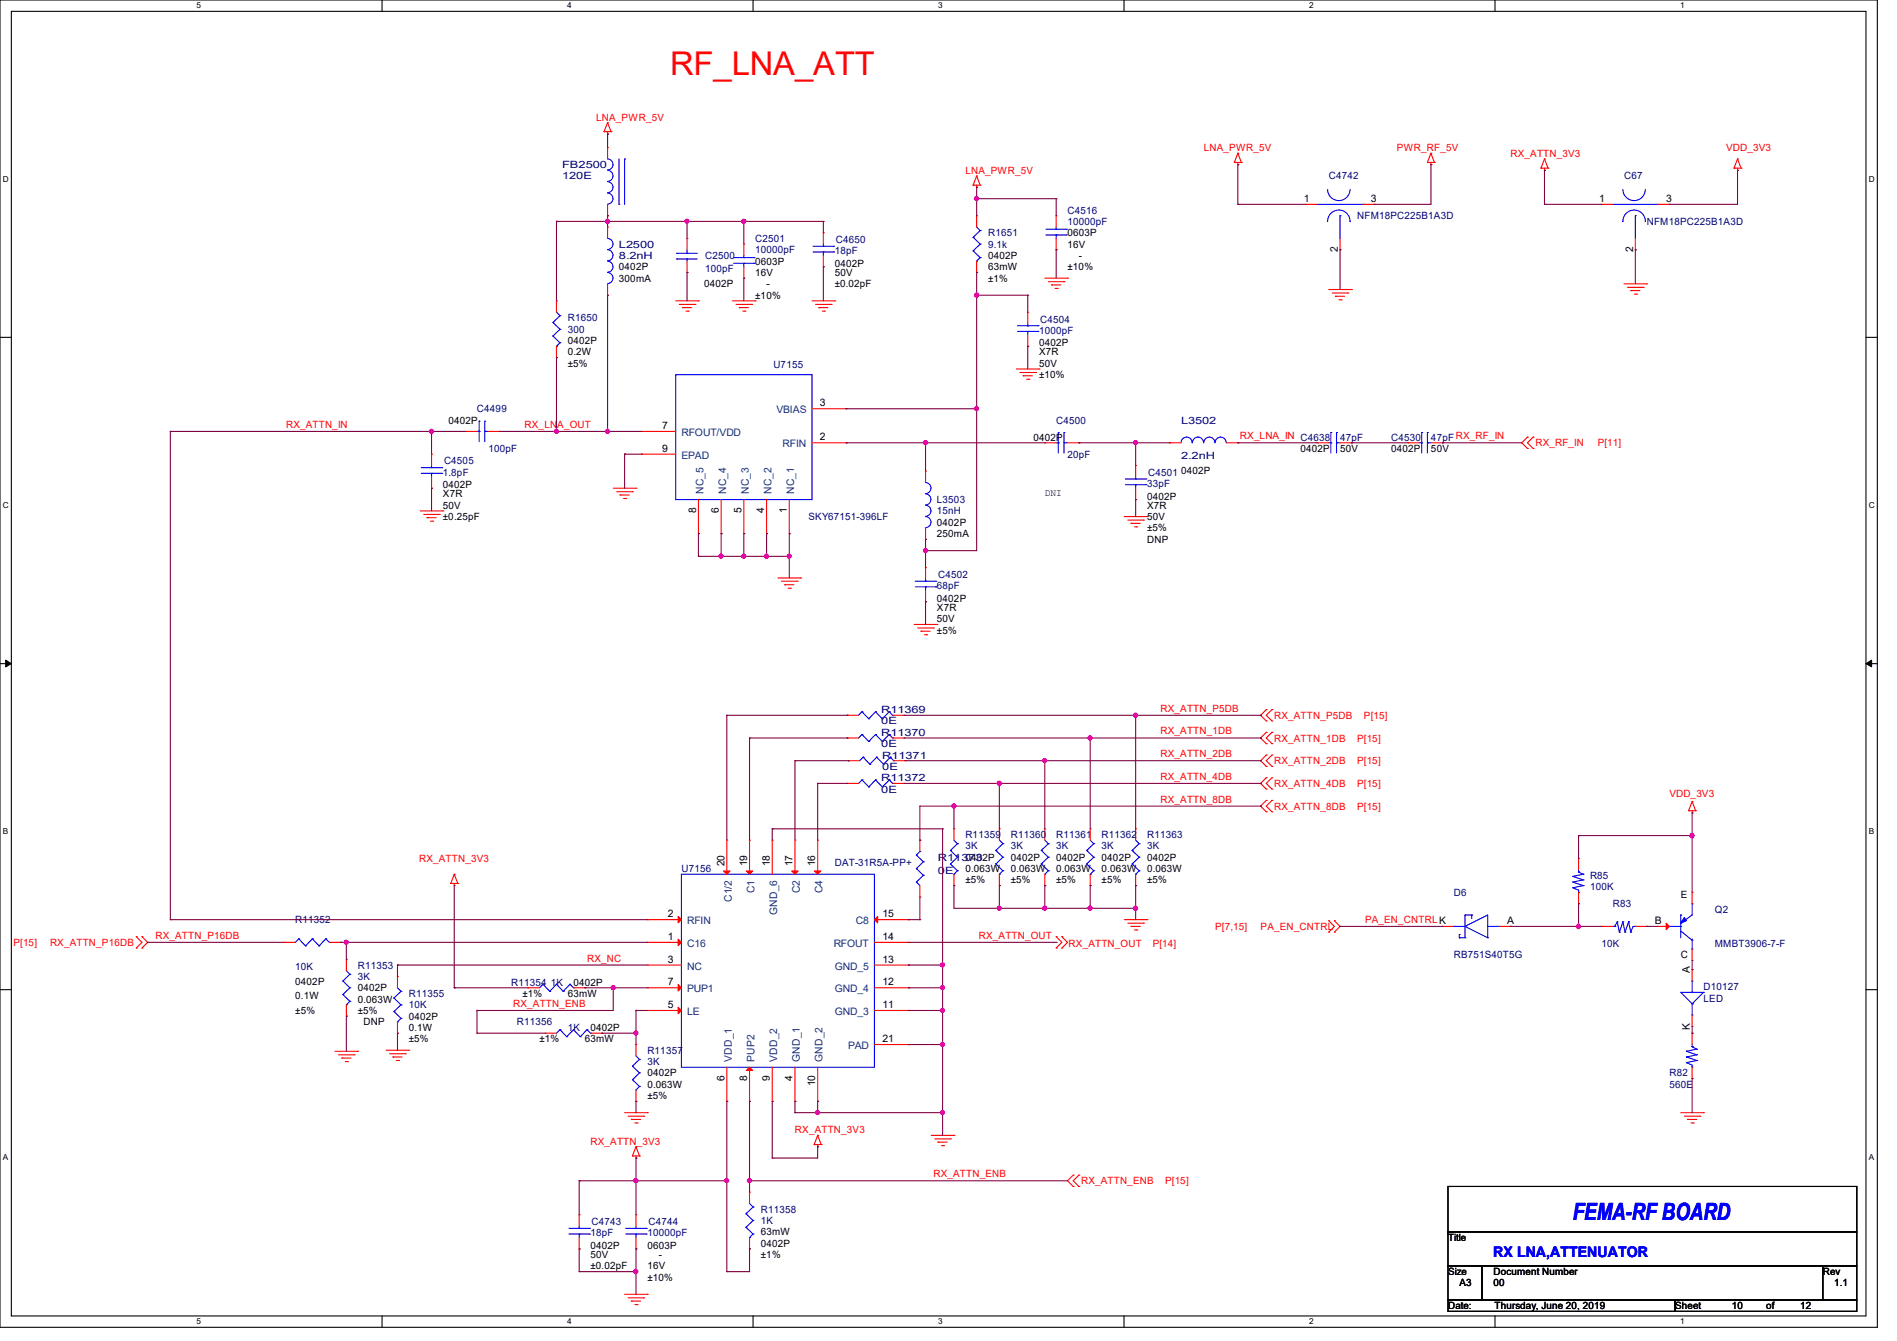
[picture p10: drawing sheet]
<svg xmlns="http://www.w3.org/2000/svg" width="297mm" height="210mm" viewBox="0 0 297 210" stroke-linecap="round" stroke-linejoin="round" font-family="sans-serif">
<defs><g id="words">
<text font-size="5.1" fill="#f00" x="104.9" y="11.7">RF_LNA_ATT</text>
<text font-size="3.7" fill="#00f" x="246.3" y="191">FEMA-RF BOARD</text>
<text font-size="2.3" fill="#00f" x="233.8" y="196.8">RX LNA,ATTENUATOR</text>
<g font-size="1.6" fill="#f00">
<text x="93.4" y="18.9">LNA_PWR_5V</text>
<text x="188.5" y="23.7">LNA_PWR_5V</text>
<text x="218.7" y="23.7">PWR_RF_5V</text>
<text x="270.3" y="23.7">VDD_3V3</text>
<text x="151.1" y="27.2">LNA_PWR_5V</text>
<text x="236.5" y="24.6">RX_ATTN_3V3</text>
<text x="44.8" y="67">RX_ATTN_IN</text>
<text x="82.1" y="67">RX_LNA_OUT</text>
<text x="194.1" y="68.8">RX_LNA_IN C4638</text>
<text x="240.4" y="69.9">RX_RF_IN</text>
<text x="250.2" y="69.9">P[11]</text>
<text x="181.7" y="111.5">RX_ATTN_P5DB</text>
<text x="199.5" y="112.6">RX_ATTN_P5DB</text>
<text x="213.5" y="112.6">P[15]</text>
<text x="181.7" y="115">RX_ATTN_1DB</text>
<text x="181.7" y="118.6">RX_ATTN_2DB</text>
<text x="199.5" y="116.1">RX_ATTN_1DB</text>
<text x="199.5" y="119.7">RX_ATTN_2DB</text>
<text x="212.5" y="116.1">P[15]</text>
<text x="212.5" y="119.7">P[15]</text>
<text x="181.7" y="122.1">RX_ATTN_4DB</text>
<text x="181.7" y="125.7">RX_ATTN_8DB</text>
<text x="199.5" y="123.2">RX_ATTN_4DB</text>
<text x="212.5" y="123.2">P[15]</text>
<text x="261.4" y="124.8">VDD_3V3</text>
<text x="199.5" y="126.8">RX_ATTN_8DB</text>
<text x="212.5" y="126.8">P[15]</text>
<text x="65.6" y="135">RX_ATTN_3V3</text>
<text x="2.1" y="148.1">P[15]</text>
<text x="7.8" y="148.1">RX_ATTN_P16DB</text>
<text x="24.3" y="147">RX_ATTN_P16DB</text>
<text x="153.3" y="147">RX_ATTN_OUT</text>
<text x="167.3" y="148.3">RX_ATTN_OUT</text>
<text x="180.5" y="148.3">P[14]</text>
<text x="190.3" y="145.6">P[7,15]</text>
<text x="197.4" y="145.6">PA_EN_CNTRL</text>
<text x="213.7" y="144.5">PA_EN_CNTRLK</text>
<text x="91.9" y="150.6">RX_NC</text>
<text x="80.4" y="157.7">RX_ATTN_ENB</text>
<text x="92.5" y="179.2">RX_ATTN_3V3</text>
<text x="124.5" y="177.5">RX_ATTN_3V3</text>
<text x="146.1" y="184.4">RX_ATTN_ENB</text>
<text x="169.3" y="185.5">RX_ATTN_ENB</text>
<text x="182.4" y="185.5">P[15]</text>
</g>
<g font-size="1.6" fill="#000080">
<text x="88" y="26.3">FB2500</text>
<text x="88" y="28.1">120E</text>
<text x="208" y="28.1">C4742</text>
<text x="254.3" y="28.1">C67</text>
<text x="167.1" y="33.4">C4516</text>
<text x="167.1" y="35.2">10000pF</text>
<text x="212.5" y="34.3">NFM18PC225B1A3D</text>
<text x="257.8" y="35.2">NFM18PC225B1A3D</text>
<text x="96.9" y="38.8">L2500</text>
<text x="96.9" y="40.6">8.2nH</text>
<text x="110.4" y="40.6">C2500</text>
<text x="118.2" y="37.9">C2501</text>
<text x="118.2" y="39.7">10000pF</text>
<text x="130.7" y="39.8">18pF</text>
<text x="130.9" y="38.1">C4650</text>
<text x="154.7" y="37">R1651</text>
<text x="154.7" y="38.8">9.1k</text>
<text x="110.4" y="42.7">100pF</text>
<text x="88.9" y="50.3">R1650</text>
<text x="88.9" y="52.1">300</text>
<text x="162.7" y="52.3">1000pF</text>
<text x="162.9" y="50.5">C4504</text>
<text x="121.1" y="57.6">U7155</text>
<text x="74.7" y="64.6">C4499</text>
<text x="76.5" y="70.8">100pF</text>
<text x="165.4" y="66.3">C4500</text>
<text x="167.1" y="71.7">20pF</text>
<text x="184.9" y="66.3">L3502</text>
<text x="184.9" y="71.8">2.2nH</text>
<text x="209.8" y="69">47pF</text>
<text x="217.8" y="69">C4530</text>
<text x="224" y="69">47pF RX_RF_IN</text>
<text x="69.3" y="74.5">1.8pF</text>
<text x="69.5" y="72.7">C4505</text>
<text x="179.6" y="76.3">33pF</text>
<text x="179.8" y="74.5">C4501</text>
<text x="126.6" y="81.4">SKY67151-396LF</text>
<text x="146.7" y="78.8">L3503</text>
<text x="146.7" y="80.6">15nH</text>
<text x="146.7" y="92.3">68pF</text>
<text x="146.9" y="90.5">C4502</text>
<text x="138" y="111.7">R11369</text>
<text x="138" y="113.5">0E</text>
<text x="138" y="115.2">R11370</text>
<text x="138" y="117">0E</text>
<text x="138.1" y="118.8">R11371</text>
<text x="138" y="122.3">R11372</text>
<text x="138" y="124.1">0E</text>
<text x="138.1" y="120.6">0E</text>
<text x="151.1" y="131.2">R11359</text>
<text x="158.3" y="131.2">R11360</text>
<text x="165.4" y="131.2">R11361</text>
<text x="172.5" y="131.2">R11362</text>
<text x="179.6" y="131.2">R11363</text>
<text x="106.7" y="136.6">U7156</text>
<text x="130.7" y="135.7">DAT-31R5A-PP+</text>
<text x="146.9" y="134.8">R11373</text>
<text x="146.9" y="136.9">0E</text>
<text x="151.1" y="133">3K</text>
<text x="158.3" y="133">3K</text>
<text x="165.4" y="133">3K</text>
<text x="172.5" y="133">3K</text>
<text x="179.6" y="133">3K</text>
<text x="248.9" y="137.6">R85</text>
<text x="227.6" y="140.3">D6</text>
<text x="248.9" y="139.4">100K</text>
<text x="252.5" y="142.1">R83</text>
<text x="268.5" y="143">Q2</text>
<text x="46.2" y="144.6">R11352</text>
<text x="250.7" y="148.3">10K</text>
<text x="268.5" y="148.3">MMBT3906-7-F</text>
<text x="46.2" y="151.8">10K</text>
<text x="56" y="151.7">R11353</text>
<text x="56" y="153.5">3K</text>
<text x="80" y="154.3">R11354</text>
<text x="86.2" y="154.3">1K</text>
<text x="227.6" y="150.1">RB751S40T5G</text>
<text x="266.7" y="155.1">D10127</text>
<text x="64" y="156.1">R11355</text>
<text x="64" y="157.9">10K</text>
<text x="80.9" y="160.6">R11356</text>
<text x="88.9" y="161.5">1K</text>
<text x="266.7" y="156.8">LED</text>
<text x="101.4" y="165">R11357</text>
<text x="101.4" y="166.8">3K</text>
<text x="261.4" y="168.6">R82</text>
<text x="261.4" y="170.3">560E</text>
<text x="92.6" y="191.9">C4743</text>
<text x="101.5" y="191.9">C4744</text>
<text x="119.1" y="189.9">R11358</text>
<text x="119.1" y="191.7">1K</text>
<text x="92.5" y="193.6">18pF</text>
<text x="101.4" y="193.6">10000pF</text>
</g>
<g font-size="1.6">
<text x="204.2" y="31.6">1</text>
<text x="214.6" y="31.6">3</text>
<text x="250.4" y="31.6">1</text>
<text x="260.8" y="31.6">3</text>
<text x="118.2" y="41.4">0603P</text>
<text x="130.7" y="41.8">0402P</text>
<text x="154.7" y="40.6">0402P</text>
<text x="167.1" y="37">0603P</text>
<text x="167.1" y="38.8">16V</text>
<text x="168.9" y="40.6">-</text>
<text x="209.4" y="39.5" transform="rotate(-90 209.4 39.5)">2</text>
<text x="255.7" y="39.5" transform="rotate(-90 255.7 39.5)">2</text>
<text x="96.9" y="42.3">0402P</text>
<text x="96.9" y="44.1">300mA</text>
<text x="110.2" y="45">0402P</text>
<text x="118.2" y="46.8">±10%</text>
<text x="118.2" y="43.2">16V</text>
<text x="120" y="45">-</text>
<text x="130.7" y="43.2">50V</text>
<text x="130.7" y="45">±0.02pF</text>
<text x="154.7" y="42.3">63mW</text>
<text x="154.7" y="44.1">±1%</text>
<text x="167.1" y="42.3">±10%</text>
<text x="88.9" y="53.9">0402P</text>
<text x="88.9" y="55.7">0.2W</text>
<text x="88.9" y="57.4">±5%</text>
<text x="162.7" y="54.2">0402P</text>
<text x="162.7" y="57.4">50V</text>
<text x="162.7" y="55.7">X7R</text>
<text x="162.7" y="59.2">±10%</text>
<text x="128.4" y="63.6">3</text>
<text x="70.2" y="66.3">0402P</text>
<text x="103.7" y="67.2">7</text>
<text x="103.7" y="70.7">9</text>
<text x="128.4" y="69">2</text>
<text x="161.8" y="69">0402P</text>
<text x="203.6" y="70.8">0402P</text>
<text x="209.8" y="70.8">50V</text>
<text x="217.8" y="70.8">0402P</text>
<text x="224" y="70.8">50V</text>
<text x="69.3" y="76.5">0402P</text>
<text x="69.3" y="77.9">X7R</text>
<text x="163.6" y="77.7">DNI</text>
<text x="184.9" y="74.2">0402P</text>
<text x="69.3" y="79.7">50V</text>
<text x="69.3" y="81.4">±0.25pF</text>
<text x="109" y="80.3" transform="rotate(-90 109 80.3)">8</text>
<text x="112.5" y="80.3" transform="rotate(-90 112.5 80.3)">6</text>
<text x="116.1" y="80.3" transform="rotate(-90 116.1 80.3)">5</text>
<text x="119.6" y="80.3" transform="rotate(-90 119.6 80.3)">4</text>
<text x="123.2" y="80.3" transform="rotate(-90 123.2 80.3)">1</text>
<text x="146.7" y="82.3">0402P</text>
<text x="179.6" y="78.2">0402P</text>
<text x="179.6" y="81.4">50V</text>
<text x="179.6" y="79.7">X7R</text>
<text x="179.6" y="83.2">±5%</text>
<text x="146.7" y="84.1">250mA</text>
<text x="179.6" y="85">DNP</text>
<text x="146.7" y="94.2">0402P</text>
<text x="146.7" y="95.7">X7R</text>
<text x="146.7" y="97.5">50V</text>
<text x="146.7" y="99.2">±5%</text>
<text x="113.4" y="135.7" transform="rotate(-90 113.4 135.7)">20</text>
<text x="117" y="135.7" transform="rotate(-90 117 135.7)">19</text>
<text x="120.5" y="135.7" transform="rotate(-90 120.5 135.7)">18</text>
<text x="124.1" y="135.7" transform="rotate(-90 124.1 135.7)">17</text>
<text x="127.6" y="135.7" transform="rotate(-90 127.6 135.7)">16</text>
<text x="151.1" y="134.8">0402P</text>
<text x="151.1" y="136.6">0.063W</text>
<text x="158.3" y="134.8">0402P</text>
<text x="158.3" y="136.6">0.063W</text>
<text x="165.4" y="134.8">0402P</text>
<text x="165.4" y="136.6">0.063W</text>
<text x="172.5" y="134.8">0402P</text>
<text x="172.5" y="136.6">0.063W</text>
<text x="179.6" y="134.8">0402P</text>
<text x="179.6" y="136.6">0.063W</text>
<text x="104.6" y="143.6">2</text>
<text x="138.1" y="143.6">15</text>
<text x="151.1" y="138.3">±5%</text>
<text x="158.3" y="138.3">±5%</text>
<text x="165.4" y="138.3">±5%</text>
<text x="172.5" y="138.3">±5%</text>
<text x="179.6" y="138.3">±5%</text>
<text x="263.2" y="140.7">E</text>
<text x="104.6" y="147.2">1</text>
<text x="138.1" y="147.2">14</text>
<text x="235.9" y="144.7">A</text>
<text x="259.1" y="144.7">B</text>
<text x="46.2" y="154.2">0402P</text>
<text x="56" y="155.2">0402P</text>
<text x="89.8" y="154.3">0402P</text>
<text x="104.6" y="150.7">3</text>
<text x="104.6" y="154.3">7</text>
<text x="138.1" y="154.3">12</text>
<text x="138.1" y="150.7">13</text>
<text x="263.2" y="150.1">C</text>
<text x="264.6" y="152.4" transform="rotate(-90 264.6 152.4)">A</text>
<text x="46.2" y="156.5">0.1W</text>
<text x="46.2" y="158.8">±5%</text>
<text x="56" y="157">0.063W</text>
<text x="56" y="158.8">±5%</text>
<text x="56.9" y="160.6">DNP</text>
<text x="64" y="159.7">0402P</text>
<text x="64" y="161.5">0.1W</text>
<text x="81.8" y="156.1">±1%</text>
<text x="88.9" y="156.1">63mW</text>
<text x="92.5" y="161.5">0402P</text>
<text x="104.6" y="157.9">5</text>
<text x="138.1" y="157.9">11</text>
<text x="264.6" y="161.3" transform="rotate(-90 264.6 161.3)">K</text>
<text x="64" y="163.2">±5%</text>
<text x="84.5" y="163.2">±1%</text>
<text x="91.6" y="163.2">63mW</text>
<text x="138.1" y="163.2">21</text>
<text x="101.4" y="168.6">0402P</text>
<text x="101.4" y="170.3">0.063W</text>
<text x="101.4" y="172.1">±5%</text>
<text x="113.4" y="169.2" transform="rotate(-90 113.4 169.2)">6</text>
<text x="117" y="169.2" transform="rotate(-90 117 169.2)">8</text>
<text x="120.5" y="169.2" transform="rotate(-90 120.5 169.2)">9</text>
<text x="124.1" y="169.2" transform="rotate(-90 124.1 169.2)">4</text>
<text x="127.6" y="170.1" transform="rotate(-90 127.6 170.1)">10</text>
<text x="92.5" y="195.6">0402P</text>
<text x="92.5" y="197">50V</text>
<text x="101.4" y="195.6">0603P</text>
<text x="103.1" y="197">-</text>
<text x="119.1" y="195.2">0402P</text>
<text x="119.1" y="193.5">63mW</text>
<text x="119.1" y="197">±1%</text>
<text x="226.7" y="194.4">Title</text>
<text x="92.5" y="198.8">±0.02pF</text>
<text x="101.4" y="200.6">±10%</text>
<text x="101.4" y="198.8">16V</text>
<text x="226.7" y="199.7">Size</text>
<text x="228.5" y="201.5">A3</text>
<text x="233.8" y="199.7">Document Number</text>
<text x="233.8" y="201.5">00</text>
<text x="285.4" y="199.7">Rev</text>
<text x="287.2" y="201.5">1.1</text>
<text x="226.7" y="205">Date:</text>
<text x="234" y="205">Thursday, June 20, 2019</text>
<text x="262.3" y="205">Sheet</text>
<text x="271.2" y="205">10</text>
<text x="276.5" y="205">of</text>
<text x="281.8" y="205">12</text>
</g>
<g font-size="1.6" fill="#004080">
<text x="121.6" y="64.7">VBIAS</text>
<text x="106.7" y="68.3">RFOUT/VDD</text>
<text x="106.7" y="71.8">EPAD</text>
<text x="122.5" y="70.1">RFIN</text>
<text x="110.1" y="77.3" transform="rotate(-90 110.1 77.3)">NC_5</text>
<text x="113.7" y="77.3" transform="rotate(-90 113.7 77.3)">NC_4</text>
<text x="117.2" y="77.3" transform="rotate(-90 117.2 77.3)">NC_3</text>
<text x="120.8" y="77.3" transform="rotate(-90 120.8 77.3)">NC_2</text>
<text x="124.3" y="77.3" transform="rotate(-90 124.3 77.3)">NC_1</text>
<text x="114.6" y="141.2" transform="rotate(-90 114.6 141.2)">C1/2</text>
<text x="118.1" y="139.9" transform="rotate(-90 118.1 139.9)">C1</text>
<text x="121.7" y="143.2" transform="rotate(-90 121.7 143.2)">GND_6</text>
<text x="125.2" y="139.9" transform="rotate(-90 125.2 139.9)">C2</text>
<text x="128.8" y="139.9" transform="rotate(-90 128.8 139.9)">C4</text>
<text x="107.6" y="148.3">C16</text>
<text x="107.6" y="144.7">RFIN</text>
<text x="130.5" y="148.3">RFOUT</text>
<text x="134" y="144.7">C8</text>
<text x="107.6" y="151.8">NC</text>
<text x="107.6" y="155.4">PUP1</text>
<text x="130.7" y="155.4">GND_4</text>
<text x="130.7" y="151.8">GND_5</text>
<text x="107.6" y="159">LE</text>
<text x="130.7" y="159">GND_3</text>
<text x="114.6" y="166.2" transform="rotate(-90 114.6 166.2)">VDD_1</text>
<text x="118.1" y="166.2" transform="rotate(-90 118.1 166.2)">PUP2</text>
<text x="121.7" y="166.2" transform="rotate(-90 121.7 166.2)">VDD_2</text>
<text x="125.2" y="166.2" transform="rotate(-90 125.2 166.2)">GND_1</text>
<text x="128.8" y="166.2" transform="rotate(-90 128.8 166.2)">GND_2</text>
<text x="132.8" y="164.3">PAD</text>
</g>
<g font-size="1.3">
<text x="30.8" y="1.3">5</text>
<text x="88.8" y="1.3">4</text>
<text x="146.9" y="1.3">3</text>
<text x="205" y="1.3">2</text>
<text x="263.1" y="1.3">1</text>
<text x=".5" y="28.4">D</text>
<text x="292.6" y="28.4">D</text>
<text x=".5" y="79.5">C</text>
<text x="292.6" y="79.5">C</text>
<text x=".5" y="130.6">B</text>
<text x="292.6" y="130.6">B</text>
<text x=".5" y="181.7">A</text>
<text x="292.6" y="181.7">A</text>
<text x="30.8" y="207.4">5</text>
<text x="88.8" y="207.4">4</text>
<text x="146.9" y="207.4">3</text>
<text x="205" y="207.4">2</text>
<text x="263.1" y="207.4">1</text>
</g>
</g></defs>
<path d="M0 0h293.9v207.9h-293.9zM1.8 1.8h290.3v204.3h-290.3z" fill="none" stroke="#000" stroke-width=".17"/>
<g fill="#fff">
<path d="M30.8 .2h.7v1.4h-.7z"/>
<path d="M30.8 206.2h.7v1.4h-.7z"/>
</g>
<path d="M59.8 0v1.8M59.8 206.1v1.8" fill="none" stroke="#000" stroke-width=".17"/>
<g fill="#fff">
<path d="M88.8 .2h.7v1.4h-.7z"/>
<path d="M88.8 206.2h.7v1.4h-.7z"/>
</g>
<path d="M117.9 0v1.8M117.9 206.1v1.8" fill="none" stroke="#000" stroke-width=".17"/>
<g fill="#fff">
<path d="M146.9 .2h.7v1.4h-.7z"/>
<path d="M146.9 206.2h.7v1.4h-.7z"/>
</g>
<path d="M176 0v1.8M176 206.1v1.8" fill="none" stroke="#000" stroke-width=".17"/>
<g fill="#fff">
<path d="M205 .2h.7v1.4h-.7z"/>
<path d="M205 206.2h.7v1.4h-.7z"/>
</g>
<path d="M234.1 0v1.8M234.1 206.1v1.8" fill="none" stroke="#000" stroke-width=".17"/>
<g fill="#fff">
<path d="M263.1 .2h.6v1.4h-.6z"/>
<path d="M263.1 206.2h.6v1.4h-.6z"/>
<path d="M.5 27.3h.9v1.4h-.9z"/>
<path d="M292.6 27.3h.9v1.4h-.9z"/>
<path d="M.5 78.4h.9v1.4h-.9z"/>
<path d="M292.6 78.4h.9v1.4h-.9z"/>
</g>
<path d="M0 52.8h1.8M292.1 52.8h1.8" fill="none" stroke="#000" stroke-width=".17"/>
<g fill="#fff">
<path d="M.5 129.5h.8v1.4h-.8z"/>
<path d="M292.6 129.5h.8v1.4h-.8z"/>
</g>
<path d="M0 103.9h1.8M292.1 103.9h1.8" fill="none" stroke="#000" stroke-width=".17"/>
<path d="M.9 103.4l.9 .5-.9 .5zM292.1 103.9l.9-.5v1z" fill="#000" stroke="#000" stroke-width=".16"/>
<g fill="#fff">
<path d="M.5 180.5h.8v1.4h-.8z"/>
<path d="M292.6 180.5h.8v1.4h-.8z"/>
</g>
<path d="M0 155h1.8M292.1 155h1.8M226.7 185.8h64v7.1h-64zM226.7 192.9h64v5.3h-64zM226.7 198.2h5.3v5.4h-5.3zM232 198.2h53.4v5.4h-53.4zM285.4 198.2h5.3v5.4h-5.3zM226.7 203.6h35.6v1.8h-35.6zM262.3 203.6h28.4v1.8h-28.4z" fill="none" stroke="#000" stroke-width=".17"/>
<g fill="none" stroke="#f00" stroke-width=".17">
<path d="M95.1 19.2h.1M95.1 19.2l-.5 1.4M95.1 19.2l.6 1.4M94.6 20.6h.1M94.6 20.6h1.1M95.1 21h.1M95.1 23.1h.1M95.1 33.8h.1M95.1 35.6h.1M95.1 20.6v.4M95.1 23.1v1.8M95.1 32v1.8"/>
<path d="M95.1 35.6v1.7M95.7 20.6h.1M107.6 37.3h.1M107.6 37.3v1.8M116.5 38.2h.1M116.5 38.2v1.8M128.9 36.4h.1M128.9 36.4v1.8M152.4 29h.1M152.4 29h1.1M152.9 29.3h.1M152.9 27.6h.1"/>
<path d="M152.9 33.8h.1M152.9 29v.3M152.9 33.8v1.8M152.9 27.6l-.5 1.4M152.9 27.6l.6 1.4M153.5 29h.1M165.4 33.8h.1M165.4 39.1h.1M165.4 33.8v1.8M165.4 37.3v1.8M193.3 25.4h.1M193.3 25.4h1.1"/>
<path d="M193.8 25.8h.1M193.8 24h.1M193.8 25.4v.4M193.8 24l-.5 1.4M193.8 24l.6 1.4M194.4 25.4h.1M204.5 32h.1M204.5 32h1.7M209.8 39.1h.1M209.8 37.3v1.8M213.4 32h1.7M215.1 32h.1"/>
<path d="M223.5 25.4h.1M223.5 25.4h1.1M224 25.8h.1M224 24h.1M224 25.4v.4M224 24l-.5 1.4M224 24l.6 1.4M224.6 25.4h.1M241.3 26.3h.1M241.3 26.3h1.1M241.8 26.7h.1M241.8 24.9h.1"/>
<path d="M241.8 26.3v.4M241.8 24.9l-.5 1.4M241.8 24.9l.6 1.4M242.4 26.3h.1M250.7 32h.1M250.7 32h1.8M256 39.1h.1M256 37.3v1.8M259.6 32h1.8M261.4 32h.1M271.5 26.3h.1M271.5 26.3h1.1"/>
<path d="M272 26.7h.1M272 24.9h.1M272 26.3v.4M272 24.9l-.5 1.4M272 24.9l.6 1.4M272.6 26.3h.1M87.1 47.1h.1M87.1 56h.1M87.1 47.1v1.8M87.1 54.2v1.8M95.1 46.2h.1M95.1 44.4v1.8"/>
<path d="M105.8 47.1h3.5M106.3 47.7h2.5M106.8 48.2h.1M106.8 48.2h1.5M107.4 48.7h.3M107.6 42.7h.1M107.6 40.9v1.8M107.7 48.7h.1M108.8 47.7h.1M109.3 47.1h.1M114.7 47.1h3.5M115.2 47.7h2.5"/>
<path d="M115.7 48.2h.1M115.7 48.2h1.5M116.3 48.7h.3M116.5 43.6h.1M116.5 41.8v1.8M116.6 48.7h.1M117.7 47.7h.1M118.2 47.1h.1M127.1 47.1h3.6M127.7 47.7h2.4M128.2 48.2h.1M128.2 48.2h1.4"/>
<path d="M128.7 48.7h.4M128.9 41.8h.1M128.9 40v1.8M129.1 48.7h.1M130.1 47.7h.1M130.7 47.1h.1M152.9 42.7h.1M152.9 40.9v1.8M159.1 57.8h3.6M159.7 58.3h2.4M160.2 58.8h.1M160.2 58.8h1.4"/>
<path d="M160.7 59.4h.4M160.9 48.9h.1M160.9 54.2h.1M160.9 48.9v1.8M160.9 52.5v1.7M161.1 59.4h.1M162.1 58.3h.1M162.7 57.8h.1M163.6 43.6h3.5M164.1 44.1h2.5M164.6 44.6h.1M164.6 44.6h1.5"/>
<path d="M165.2 45.2h.3M165.5 45.2h.1M166.6 44.1h.1M167.1 43.6h.1M208 45.3h3.6M208.6 45.9h2.4M209.1 46.4h.1M209.1 46.4h1.4M209.6 46.9h.4M210 46.9h.1M211 45.9h.1M211.6 45.3h.1"/>
<path d="M254.3 44.4h3.5M254.8 45h2.5M255.3 45.5h.1M255.3 45.5h1.5M255.9 46.1h.3M256.2 46.1h.1M257.3 45h.1M257.8 44.4h.1M67.6 71.1h.1M67.6 76.5h.1M67.6 71.1v1.8M67.6 74.7v1.8"/>
<path d="M72.9 67.6h.1M72.9 67.6h1.8M76.5 67.6h1.7M78.2 67.6h.1M96 76.5h3.6M96.6 77h2.4M97.1 77.5h.1M97.1 77.5h1.4M97.6 78.1h.4M98 78.1h.1M99 77h.1M99.6 76.5h.1"/>
<path d="M100.5 67.6h.1M100.5 71.1h.1M100.5 67.6h5.3M100.5 71.1h5.3M109.3 78.2v5.4M112.9 78.2v5.4M116.5 78.2v5.4M120 78.2v5.4M123.6 78.2v5.4M127.1 69.3h5.4M127.1 64h5.4M132.5 69.3h.1"/>
<path d="M132.5 64h.1M144.9 73.8h.1M144.9 73.8v1.8M163.6 69.3h.1M163.6 69.3h1.8M167.1 69.3h1.8M168.9 69.3h.1M177.8 72.9h.1M177.8 78.2h.1M177.8 72.9v1.8M177.8 76.5v1.7M183.1 69.3h.1"/>
<path d="M183.1 69.3h1.8M192 69.3h1.8M193.8 69.3h.1M206.2 69.3h.1M206.2 69.3h1.8M209.8 69.3h1.8M211.6 69.3h.1M220.5 69.3h.1M220.5 69.3h1.7M224 69.3h1.8M225.8 69.3h.1M239.1 68.5h.1"/>
<path d="M239.1 70.2h.1M239.1 68.5l-.8 .8 .8 .9M240 70.2h.1M240 68.5h.1M240 68.5l-.9 .8 .9 .9M65.8 80h3.5M66.3 80.6h2.5M66.8 81.1h.1M66.8 81.1h1.5M67.4 81.6h.3M67.7 81.6h.1M68.8 80.6h.1"/>
<path d="M69.3 80h.1M109.3 83.6h.1M112.9 83.6h.1M116.5 83.6h.1M120 83.6h.1M121.8 90.5h3.5M122.3 91h2.5M122.9 91.6h.1M122.9 91.6h1.4M123.4 92.1h.3M123.6 83.6h.1M123.7 92.1h.1"/>
<path d="M124.8 91h.1M125.3 90.5h.1M143.1 97.8h3.6M143.7 98.3h2.4M144.2 98.8h.1M144.2 98.8h1.4M144.7 99.4h.4M144.9 88.9h.1M144.9 94.2h.1M144.9 84.5h.1M144.9 82.7v1.8M144.9 88.9v1.8"/>
<path d="M144.9 92.5v1.7M145.1 99.4h.1M146.1 98.3h.1M146.7 97.8h.1M176 80.9h3.6M176.6 81.4h2.4M177.1 82h.1M177.1 82h1.4M177.6 82.5h.4M178 82.5h.1M179 81.4h.1M179.6 80.9h.1"/>
<path d="M132.6 112h.1M132.6 115.6h.1M132.6 112h1.8M132.6 115.6h1.8M132.8 119.1h.1M132.8 119.1h1.8M139.7 112h1.8M139.7 115.6h1.8M139.9 119.1h1.8M141.5 112h.1M141.5 115.6h.1M141.7 119.1h.1"/>
<path d="M198.2 111.1h.1M198.2 112.9h.1M198.2 114.7h.1M198.2 116.5h.1M198.2 118.2h.1M198.2 111.1l-.8 .9 .8 .9M198.2 114.7l-.8 .9 .8 .9M198.2 118.2l-.8 .9 .8 .9M199.1 112.9h.1M199.1 111.1h.1M199.1 116.5h.1M199.1 114.7h.1"/>
<path d="M199.1 118.2h.1M199.1 111.1l-.9 .9 .9 .9M199.1 114.7l-.9 .9 .9 .9M199.1 118.2l-.9 .9 .9 .9M70.6 138.3h.1M70.6 138.3h1.1M71.1 138.7h.1M71.1 136.9h.1M71.1 138.3v.4M71.1 136.9l-.5 1.4M71.1 136.9l.6 1.4M71.7 138.3h.1"/>
<path d="M113.8 131.6h.1M113.8 131.6v5.3M117.3 131.6h.1M117.3 131.6v5.3M120.9 131.6h.1M120.9 131.6v5.3M124.5 131.6h.1M124.5 131.6v5.3M128 131.6h.1M128 131.6v5.3M132.6 122.7h.1M132.6 122.7h1.8"/>
<path d="M139.7 122.7h1.8M141.5 122.7h.1M144 131.6h.1M144 131.6v1.7M144 138.7v1.8M149.4 129.8h.1M149.4 138.7h.1M149.4 129.8v1.8M149.4 136.9v1.8M156.5 129.8h.1M156.5 138.7h.1M156.5 129.8v1.8"/>
<path d="M156.5 136.9v1.8M163.6 129.8h.1M163.6 138.7h.1M163.6 129.8v1.8M163.6 136.9v1.8M170.7 129.8h.1M170.7 138.7h.1M170.7 129.8v1.8M170.7 136.9v1.8M177.8 129.8h.1M177.8 138.7h.1M177.8 129.8v1.8"/>
<path d="M177.8 136.9v1.8M198.2 120h.1M198.2 121.8h.1M198.2 123.6h.1M198.2 125.3h.1M198.2 127.1h.1M198.2 121.8l-.8 .9 .8 .9M198.2 125.3l-.8 .9 .8 .9M199.1 120h.1M199.1 123.6h.1M199.1 121.8h.1M199.1 127.1h.1"/>
<path d="M199.1 125.3h.1M199.1 121.8l-.9 .9 .9 .9M199.1 125.3l-.9 .9 .9 .9M247.1 134.4h.1M247.1 134.4v1.8M247.1 139.7v1.8M264.4 127h.1M264.4 127h1.1M264.9 127.3h.1M264.9 125.5h.1M264.9 139.7h.1M264.9 127v.3"/>
<path d="M264.9 139.7v1.8M264.9 125.5l-.5 1.5M264.9 125.5l.6 1.5M265.5 127h.1M21.3 148.5h.1M21.3 146.7h.1M21.3 146.7l.9 .9-.9 .9M22.2 146.7h.1M22.2 148.5h.1M22.2 146.7l.9 .9-.9 .9M44.4 147.6h.1M44.4 147.6h1.8"/>
<path d="M51.6 147.6h1.7M53.3 147.6h.1M54.2 150.2h.1M54.2 159.1h.1M54.2 150.2v1.8M54.2 157.4v1.7M62.2 152.9h.1M62.2 152.9v1.8M82.7 154.7h.1M82.7 154.7h1.8M89.8 154.7h1.8M91.6 154.7h.1"/>
<path d="M101.3 147.6h.1M101.3 144h.1M101.3 151.1h.1M101.3 158.2h.1M101.3 154.7h.1M101.3 144h5.4M101.3 154.7h5.4M101.3 147.6h5.4M101.3 151.1h5.4M101.3 158.2h5.4M136.9 144h5.3M136.9 154.7h5.3"/>
<path d="M136.9 147.6h5.3M136.9 151.1h5.3M136.9 158.2h5.3M142.2 158.2h.1M142.2 154.7h.1M142.2 151.1h.1M142.2 147.6h.1M142.2 144h.1M144 140.5h.1M165.4 146.7h.1M165.4 148.5h.1M165.4 146.7l.8 .9-.8 .9"/>
<path d="M166.2 146.7h.1M166.2 148.5h.1M166.2 146.7l.9 .9-.9 .9M176 144h3.6M176.6 144.6h2.4M177.1 145.1h.1M177.1 145.1h1.4M177.6 145.6h.4M178 145.6h.1M179 144.6h.1M179.6 144h.1M208 146h.1"/>
<path d="M208 144.2h.1M208 144.2l.9 .9-.9 .9M208.9 144.2h.1M208.9 146h.1M208.9 144.2l.9 .9-.9 .9M225.8 145.1h.1M225.8 145.1h1.8M234.7 145.1h1.8M236.5 145.1h.1M247.1 141.5h.1M250.7 145.1h.1M250.7 145.1h1.8"/>
<path d="M256 145.1h1.8M257.8 145.1h.1M259.6 145.1h.1M259.6 145.1h1.8M264.9 151.8h.1M264.9 150.4h.1M264.9 148.6v1.8M264.9 151.8v1.8M264.9 159v1.7M52.5 164.6h3.5M53 165.2h2.5M53.5 165.7h.1"/>
<path d="M53.5 165.7h1.4M54.1 166.2h.3M54.4 166.2h.1M55.5 165.2h.1M56 164.6h.1M60.5 164.5h3.5M61 165h2.5M61.5 165.5h.1M61.5 165.5h1.4M62.1 166.1h.3M62.2 161.8h.1M62.2 160v1.8"/>
<path d="M62.4 166.1h.1M63.5 165h.1M64 164.5h.1M85.3 161.8h.1M85.3 161.8h1.8M92.5 161.8h1.7M94.2 161.8h.1M97.8 174.2h3.5M98.3 174.8h2.5M98.8 175.3h.1M98.8 175.3h1.5M99.4 175.9h.3"/>
<path d="M99.6 179.6h.1M99.6 163.6h.1M99.6 172.5h.1M99.6 163.6v1.8M99.6 170.7v1.8M99.6 179.6l-.6 1.4M99.6 179.6l.5 1.4M99.7 175.9h.1M100.8 174.8h.1M101.3 174.2h.1M113.8 172.5h.1M113.8 167.1v5.4"/>
<path d="M117.3 172.5h.1M117.3 167.1v5.4M120.9 172.5h.1M120.9 167.1v5.4M124.5 172.5h.1M124.5 167.1v5.4M127.5 179.2h.1M127.5 179.2h1.1M128 179.6h.1M128 177.8h.1M128 172.5h.1M128 167.1v5.4"/>
<path d="M128 179.2v.4M128 177.8l-.5 1.4M128 177.8l.6 1.4M128.6 179.2h.1M136.9 163.6h5.3M142.2 163.6h.1M145.8 177.8h3.6M146.3 178.4h2.5M146.9 178.9h.1M146.9 178.9h1.4M147.4 179.4h.3M147.7 179.4h.1"/>
<path d="M148.8 178.4h.1M149.4 177.8h.1M263.1 174.2h3.6M263.7 174.8h2.4M264.2 175.3h.1M264.2 175.3h1.4M264.8 175.9h.3M264.9 160.7h.1M264.9 161.8h.1M264.9 168.9h.1M264.9 161.8v1.8M264.9 167.1v1.8"/>
<path d="M265.1 175.9h.1M266.1 174.8h.1M266.7 174.2h.1M90.7 190.2h.1M90.7 195.6h.1M90.7 190.2v1.8M90.7 193.8v1.8M99 181h.1M99 181h1.1M99.6 181.4h.1M99.6 190.2h.1M99.6 195.6h.1"/>
<path d="M99.6 181v.4M99.6 190.2v1.8M99.6 193.8v1.8M100.1 181h.1M117.3 186.7h.1M117.3 195.6h.1M117.3 186.7v1.8M117.3 193.8v1.8M168 184h.1M168 185.8h.1M168 184l-.9 .9 .9 .9M168.9 185.8h.1"/>
<path d="M168.9 184h.1M168.9 184l-.9 .9 .9 .9M97.8 202.7h3.5M98.3 203.2h2.5M98.8 203.8h.1M98.8 203.8h1.5M99.4 204.3h.3M99.7 204.3h.1M100.8 203.2h.1M101.3 202.7h.1"/>
</g>
<g fill="none" stroke="#00f" stroke-width=".17">
<path d="M95.1 24.9a.87 .87 0 0 1 .9 .9 .87 .87 0 0 1-.9 .8M95.1 26.7a.87 .87 0 0 1 .9 .8 .87 .87 0 0 1-.9 .9M95.1 28.4a.87 .87 0 0 1 .9 .9 .87 .87 0 0 1-.9 .9M95.1 30.2a.87 .87 0 0 1 .9 .9 .87 .87 0 0 1-.9 .9M95.1 37.3a.87 .87 0 0 1 .9 .9 .87 .87 0 0 1-.9 .9M95.1 39.1a.87 .87 0 0 1 .9 .9 .87 .87 0 0 1-.9 .9M96.9 32h.1M96.9 24.9v7.1M97.8 24.9h.1M97.8 24.9v7.1M106 39.7h.1M106 39.7h3.2"/>
<path d="M107.6 39.7h.1M107.6 39.1v.6M127.3 39.5h3.2M127.3 38.6h3.2M128.9 38.6h.1M128.9 39.5h.1M128.9 38.2v.4M128.9 39.5v.5M130.5 39.5h.1M130.5 38.6h.1M152.4 39.3h.1M152.4 37.2h.1"/>
<path d="M152.4 39.3l1.1 1M152.4 37.2l1.1 1M152.9 35.6l.6 .5M153.5 38.2h.1M153.5 36.1h.1M153.5 38.2l-1.1 1.1M153.5 36.1l-1.1 1.1M163.7 36.8h3.3M163.7 35.9h3.3M165.4 35.9h.1M165.4 36.8h.1M165.4 35.6v.3"/>
<path d="M165.4 36.8v.5M167 36.8h.1M167 35.9h.1M206.2 32h7.2M207.9 29.7a1.76 1.76 0 0 0 1.7 1.7 1.76 1.76 0 0 0 1.8-1.7M207.9 34.7a1.76 1.76 0 0 1 1.7-1.8 1.76 1.76 0 0 1 1.8 1.8M209.8 33.8h.1M209.8 33.8v3.5M213.4 32h.1M252.5 32h7.1M254.1 29.7a1.76 1.76 0 0 0 1.7 1.7 1.76 1.76 0 0 0 1.8-1.7M254.1 34.7a1.76 1.76 0 0 1 1.7-1.8 1.76 1.76 0 0 1 1.8 1.8"/>
<path d="M256 33.8h.1M256 33.8v3.5M259.6 32h.1M86.6 52.6h.1M86.6 50.5h.1M86.6 52.6l1.1 1.1M86.6 50.5l1.1 1.1M87.1 54.2h.1M87.1 48.9l.6 .5M87.7 53.7h.1M87.7 51.6h.1M87.7 49.4h.1"/>
<path d="M87.7 53.7l-.6 .5M87.7 51.6l-1.1 1M87.7 49.4l-1.1 1.1M95.1 40.9a.87 .87 0 0 1 .9 .9 .87 .87 0 0 1-.9 .8M95.1 42.7a.87 .87 0 0 1 .9 .8 .87 .87 0 0 1-.9 .9M105.8 58.7h21.3v19.5h-21.3zM106 40.6h.1M106 40.6h3.2M107.6 40.6h.1M107.6 40.6v.3M114.9 41.2h3.2M114.9 40.3h3.2"/>
<path d="M116.5 40.3h.1M116.5 41.2h.1M116.5 40v.3M116.5 41.2v.6M118.1 41.2h.1M118.1 40.3h.1M152.9 40.9h.1M153.5 40.3h.1M153.5 40.3l-.6 .6M159.3 51.9h3.2M159.3 51h3.2M160.9 51h.1"/>
<path d="M160.9 51.9h.1M160.9 50.7v.3M160.9 51.9v.6M162.5 51.9h.1M162.5 51h.1M66 74.1h3.2M66 73.2h3.2M67.6 73.2h.1M67.6 74.1h.1M67.6 72.9v.3M67.6 74.1v.6M69.2 74.1h.1"/>
<path d="M69.2 73.2h.1M74.7 67.6h.3M75 67.6h.1M75 66h.1M75 66v3.2M75.9 66h.1M75.9 67.6h.1M75.9 67.6h.6M75.9 66v3.2M144.9 75.6a.87 .87 0 0 1 .9 .8 .87 .87 0 0 1-.9 .9M144.9 77.3a.87 .87 0 0 1 .9 .9 .87 .87 0 0 1-.9 .9M144.9 79.1a.87 .87 0 0 1 .9 .9 .87 .87 0 0 1-.9 .9"/>
<path d="M165.4 69.3h.3M165.7 69.3h.1M165.7 67.7h.1M165.7 67.7v3.3M166.6 67.7h.1M166.6 69.3h.1M166.6 69.3h.5M166.6 67.7v3.3M176.2 75.9h3.2M176.2 75h3.2M177.8 75h.1M177.8 75.9h.1"/>
<path d="M177.8 74.7v.3M177.8 75.9v.6M179.4 75.9h.1M179.4 75h.1M184.9 69.3a.87 .87 0 0 1 .9-.8 .87 .87 0 0 1 .8 .8M186.7 69.3a.87 .87 0 0 1 .9-.8 .87 .87 0 0 1 .8 .8M188.5 69.3a.87 .87 0 0 1 .8-.8 .87 .87 0 0 1 .9 .8M190.2 69.3a.87 .87 0 0 1 .9-.8 .87 .87 0 0 1 .9 .8M208 69.3h.4M208.4 69.3h.1M208.4 67.7h.1M208.4 67.7v3.3"/>
<path d="M209.3 67.7h.1M209.3 69.3h.1M209.3 69.3h.5M209.3 67.7v3.3M222.2 69.3h.4M222.6 69.3h.1M222.6 67.7h.1M222.6 67.7v3.3M223.5 67.7h.1M223.5 69.3h.1M223.5 69.3h.5M223.5 67.7v3.3"/>
<path d="M143.3 91.9h3.2M143.3 91h3.2M144.9 91h.1M144.9 91.9h.1M144.9 80.9a.87 .87 0 0 1 .9 .9 .87 .87 0 0 1-.9 .8M144.9 90.7v.3M144.9 91.9v.6M146.5 91.9h.1M146.5 91h.1M135 111.5h.1M135 115h.1M135 111.5l-.6 .5"/>
<path d="M135 111.5l1 1.1M135 115l-.6 .6M135 115l1 1.1M135.1 118.6h.1M135.1 118.6l-.5 .5M135.1 118.6l1.1 1.1M136 112.6h.1M136 116.1h.1M136.2 119.7h.1M137.1 111.5h.1M137.1 115h.1M137.1 111.5l-1.1 1.1"/>
<path d="M137.1 111.5l1 1.1M137.1 115l-1.1 1.1M137.1 115l1 1.1M137.2 118.6h.1M137.2 118.6l-1 1.1M137.2 118.6l1.1 1.1M138.1 112.6h.1M138.1 116.1h.1M138.3 119.7h.1M139.2 111.5h.1M139.2 115h.1M139.2 111.5l-1.1 1.1"/>
<path d="M139.2 111.5l.5 .5M139.2 115l-1.1 1.1M139.2 115l.5 .6M139.4 118.6h.1M139.4 118.6l-1.1 1.1M139.4 118.6l.5 .5M139.7 112h.1M139.7 115.6h.1M139.9 119.1h.1M106.7 136.9h30.2v30.2h-30.2zM135 122.1h.1M135 122.1l-.6 .6"/>
<path d="M135 122.1l1 1.1M136 123.2h.1M137.1 122.1h.1M137.1 122.1l-1.1 1.1M137.1 122.1l1 1.1M138.1 123.2h.1M139.2 122.1h.1M139.2 122.1l-1.1 1.1M139.2 122.1l.5 .6M139.7 122.7h.1M143.5 138.1h.1M143.5 136h.1"/>
<path d="M143.5 133.9h.1M143.5 138.1l.5 .6M143.5 136l1.1 1.1M143.5 133.9l1.1 1.1M144 133.3h.1M144 133.3l-.5 .6M144.6 137.1h.1M144.6 135h.1M144.6 137.1l-1.1 1M144.6 135l-1.1 1M148.8 135.3h.1M148.8 133.2h.1"/>
<path d="M148.8 135.3l1.1 1.1M148.8 133.2l1.1 1M149.4 136.9h.1M149.4 131.6l.5 .5M149.9 136.4h.1M149.9 134.2h.1M149.9 132.1h.1M149.9 136.4l-.5 .5M149.9 134.2l-1.1 1.1M149.9 132.1l-1.1 1.1M155.9 135.3h.1M155.9 133.2h.1"/>
<path d="M155.9 135.3l1.1 1.1M155.9 133.2l1.1 1M156.5 136.9h.1M156.5 131.6l.5 .5M157 136.4h.1M157 134.2h.1M157 132.1h.1M157 136.4l-.5 .5M157 134.2l-1.1 1.1M157 132.1l-1.1 1.1M163 135.3h.1M163 133.2h.1"/>
<path d="M163 135.3l1.1 1.1M163 133.2l1.1 1M163.6 136.9h.1M163.6 131.6l.5 .5M164.1 136.4h.1M164.1 134.2h.1M164.1 132.1h.1M164.1 136.4l-.5 .5M164.1 134.2l-1.1 1.1M164.1 132.1l-1.1 1.1M170.1 135.3h.1M170.1 133.2h.1"/>
<path d="M170.1 135.3l1.1 1.1M170.1 133.2l1.1 1M170.7 136.9h.1M170.7 131.6l.5 .5M171.2 136.4h.1M171.2 134.2h.1M171.2 132.1h.1M171.2 136.4l-.5 .5M171.2 134.2l-1.1 1.1M171.2 132.1l-1.1 1.1M177.2 135.3h.1M177.2 133.2h.1"/>
<path d="M177.2 135.3l1.2 1.1M177.2 133.2l1.2 1M177.8 136.9h.1M177.8 131.6l.6 .5M178.4 136.4h.1M178.4 134.2h.1M178.4 132.1h.1M178.4 136.4l-.6 .5M178.4 134.2l-1.2 1.1M178.4 132.1l-1.2 1.1M246.3 139h.1M246.3 138.1h.1"/>
<path d="M246.3 137.2h.1M246.3 139l.8 .4v.3M246.3 138.1l1.6 .6M246.3 137.2l1.6 .6M247.1 136.6h.1M247.1 139.7h.1M247.1 136.6l.8 .3M247.1 136.2v.4M247.9 138.7h.1M247.9 137.8h.1M247.9 136.9h.1M247.9 138.7l-1.6 .3"/>
<path d="M247.9 137.8l-1.6 .3M247.9 136.9l-1.6 .3M46.8 147h.1M46.8 147l1 1.1M46.8 147l-.6 .6M47.8 148.1h.1M48.9 147h.1M48.9 147l1.1 1.1M48.9 147l-1.1 1.1M50 148.1h.1M51 147h.1M51 147l.6 .6"/>
<path d="M51 147l-1 1.1M51.6 147.6h.1M53.7 155.7h.1M53.7 153.6h.1M53.7 155.7l1.1 1.1M53.7 153.6l1.1 1.1M54.2 157.4h.1M54.2 152l.6 .6M54.8 156.8h.1M54.8 154.7h.1M54.8 152.6h.1M54.8 156.8l-.6 .6"/>
<path d="M54.8 154.7l-1.1 1M54.8 152.6l-1.1 1M61.7 158.4h.1M61.7 156.3h.1M61.7 158.4l1.1 1.1M61.7 156.3l1.1 1.1M62.2 154.7l.6 .5M62.8 159.5h.1M62.8 157.4h.1M62.8 155.2h.1M62.8 159.5l-.6 .5M62.8 157.4l-1.1 1"/>
<path d="M62.8 155.2l-1.1 1.1M85 154.1h.1M85 154.1l1.1 1.1M85 154.1l-.5 .6M86.1 155.2h.1M87.1 154.1h.1M87.1 154.1l1.1 1.1M87.1 154.1l-1 1.1M88.2 155.2h.1M89.2 154.1h.1M89.2 154.1l.6 .6M89.2 154.1l-1 1.1"/>
<path d="M89.8 154.7h.1M227.6 145.1h.1M227.6 145.1h1.8M228.5 146.9h.1M228.5 146.3h.1M228.5 146.9h.9M228.5 146.3v.6M229.4 145.1h.1M229.4 146.9h.1M229.4 143.3h.1M229.4 145.1l3.5-1.8v3.6M229.4 145.1l3.5 1.8"/>
<path d="M229.4 143.3v3.6M229.4 143.3h1M230.4 143.3h.1M230.4 143.3v.5M232.9 146.9h.1M232.9 145.1h1.8M234.7 145.1h.1M252.5 145.1h.3M252.8 145.1h.1M253.2 144.4h.1M253.2 144.4l-.4 .7M253.2 144.4l.3 1.6"/>
<path d="M253.5 146h.1M254.1 144.4h.1M254.1 144.4l.3 1.6M254.1 144.4l-.6 1.6M254.4 146h.1M255 144.4h.1M255 144.4l.3 1.6M255 144.4l-.6 1.6M255.3 146h.1M256 145.1h.1M256 145.1h-.3l-.4 .9M261.4 145.1h1.7"/>
<path d="M263.1 143.3h.1M263.1 145.1h.1M263.1 144.6h.1M263.1 143.3v3.6M263.1 145.8l1.8 1.4M264.9 159h.1M264.9 153.6h.1M264.9 157.2h.1M264.9 147.2h.1M264.9 141.5h.1M264.9 148.6h.1M264.9 141.5v1.8l-1.8 1.3"/>
<path d="M264.9 147v1.6M264.9 153.6v1.8M264.9 157.2v1.8M266.7 155.4h.1M266.7 155.4h-3.6l1.8 1.8M266.7 155.4l-1.8 1.8M62.2 160h.1M87.7 161.2h.1M87.7 161.2l1 1.1M87.7 161.2l-.6 .6M88.7 162.3h.1M89.8 161.2h.1"/>
<path d="M89.8 161.2l1 1.1M89.8 161.2l-1.1 1.1M90.8 162.3h.1M91.9 161.2h.1M91.9 161.2l.6 .6M91.9 161.2l-1.1 1.1M92.5 161.8h.1M99 169.1h.1M99 167h.1M99 169.1l1.1 1M99 167l1.1 1M99.6 170.7h.1"/>
<path d="M99.6 165.4l.5 .5M100.1 170.1h.1M100.1 168h.1M100.1 165.9h.1M100.1 170.1l-.5 .6M100.1 168l-1.1 1.1M100.1 165.9l-1.1 1.1M264 166.4h.1M264 165.5h.1M264 164.6h.1M264 166.4l.9 .4v.3M264 165.5l1.6 .6"/>
<path d="M264 164.6l1.6 .6M264.9 163.9h.1M264.9 167.1h.1M264.9 163.6v.3M264.9 163.9l.7 .4M265.6 166.1h.1M265.6 165.2h.1M265.6 164.3h.1M265.6 166.1l-1.6 .3M265.6 165.2l-1.6 .3M265.6 164.3l-1.6 .3M89.1 193.3h3.2"/>
<path d="M89.1 192.4h3.2M90.7 192.4h.1M90.7 193.3h.1M90.7 192v.4M90.7 193.3v.5M92.3 193.3h.1M92.3 192.4h.1M98 193.3h3.2M98 192.4h3.2M99.6 192.4h.1M99.6 193.3h.1M99.6 192v.4"/>
<path d="M99.6 193.3v.5M101.2 193.3h.1M101.2 192.4h.1M116.8 192.2h.1M116.8 190.1h.1M116.8 192.2l1.1 1.1M116.8 190.1l1.1 1M117.3 193.8h.1M117.3 188.5l.6 .5M117.9 193.3h.1M117.9 191.1h.1M117.9 189h.1"/>
<path d="M117.9 193.3l-.6 .5M117.9 191.1l-1.1 1.1M117.9 189l-1.1 1.1"/>
</g>
<path d="M263.7 143.7l.3 .5-.9 .4z" fill="#00f" stroke="#00f" stroke-width=".17"/>
<g fill="#f00" stroke="#f00" stroke-width=".17">
<path d="M260.9 144.6l.5 .5-.5 .5z"/>
<path d="M106.2 147.1l.5 .5-.5 .5z"/>
<path d="M106.2 143.5l.5 .5-.5 .5z"/>
<path d="M106.2 157.7l.5 .5-.5 .5z"/>
<path d="M106.2 154.2l.5 .5-.5 .5z"/>
<path d="M116.8 167.6l.5-.5 .6 .5z"/>
<path d="M136.9 144l.5-.5v1z"/>
<path d="M127.5 136.4h1l-.5 .5z"/>
<path d="M124 136.4h1l-.5 .5z"/>
<path d="M116.8 136.4h1.1l-.6 .5z"/>
<path d="M113.3 136.4h1l-.5 .5z"/>
</g>
<g fill="none" stroke="#800040" stroke-width=".17">
<path d="M87.1 34.7h.1M87.1 34.7h41.8M87.1 34.7v12.4M95.1 33.8h.1M95.1 34.7h.1M95.1 21h.1M95.1 21v2.1M95.1 33.8v1.8M107.6 34.7h.1M107.6 34.7v2.6M116.5 34.7h.1M116.5 34.7v3.5"/>
<path d="M128.9 34.7h.1M128.9 34.7v1.7M152.9 29.3h.1M152.9 31.1h.1M152.9 29.3v4.5M152.9 31.1h12.5M165.4 31.1h.1M165.4 39.1h.1M165.4 31.1v2.7M165.4 39.1v4.5M193.8 25.8h.1M193.8 32h.1"/>
<path d="M193.8 25.8v6.2M193.8 32h10.7M209.8 39.1h.1M209.8 39.1v6.2M215.1 32h.1M224 25.8h.1M224 25.8v6.2h-8.9M241.8 26.7h.1M241.8 32h.1M241.8 32h8.9M241.8 26.7v5.3M256 39.1h.1"/>
<path d="M256 39.1v5.3M261.4 32h.1M272 26.7h.1M272 26.7v5.3h-10.6M87.1 56h.1M87.1 56v11.6M95.1 46.2h.1M95.1 46.2v21.4M107.6 42.7h.1M107.6 42.7v4.4M116.5 43.6h.1M116.5 43.6v3.5"/>
<path d="M128.9 41.8h.1M128.9 41.8v5.3M152.9 42.7h.1M152.9 46.2h.1M152.9 42.7v43.5h-8M152.9 46.2h8M160.9 54.2h.1M160.9 46.2h.1M160.9 46.2v2.7M160.9 54.2v3.6M26.7 67.6h.1M26.7 67.6h46.2"/>
<path d="M26.7 67.6v76.4M67.6 67.6h.1M67.6 76.5h.1M67.6 67.6v3.5M67.6 76.5v3.5M78.2 67.6h.1M78.2 67.6h22.3M87.1 67.6h.1M95.1 67.6h.1M97.8 71.1h.1M97.8 71.1v5.4M97.8 71.1h2.7"/>
<path d="M132.5 69.3h.1M132.5 64h.1M132.5 69.3h31.1M132.5 64h20.4M144.9 69.3h.1M144.9 69.3v4.5M152.9 64h.1M168.9 69.3h.1M168.9 69.3h14.2M177.8 78.2h.1M177.8 69.3h.1M177.8 69.3v3.6"/>
<path d="M177.8 78.2v2.7M193.8 69.3h.1M193.8 69.3h12.4M211.6 69.3h.1M211.6 69.3h8.9M225.8 69.3h.1M225.8 69.3h12.5M109.3 87.1h.1M109.3 83.6h.1M109.3 87.1h14.3M109.3 83.6v3.5M112.9 83.6h.1"/>
<path d="M112.9 87.1h.1M112.9 83.6v3.5M116.5 83.6h.1M116.5 87.1h.1M116.5 83.6v3.5M120 83.6h.1M120 87.1h.1M120 83.6v3.5M123.6 87.1h.1M123.6 83.6h.1M123.6 83.6v6.9M144.9 94.2h.1"/>
<path d="M144.9 84.5h.1M144.9 86.2h.1M144.9 84.5v4.4M144.9 94.2v3.6M113.8 112h.1M113.8 112h18.8M113.8 112v19.6M117.3 115.6h.1M117.3 115.6v16M117.3 115.6h15.3M124.5 119.1h.1M124.5 119.1h8.3"/>
<path d="M124.5 119.1v12.5M132.6 112h.1M132.6 115.6h.1M132.8 119.1h.1M141.5 112h55.9M141.5 115.6h55.9M141.7 119.1h55.7M163.6 119.1h.1M163.6 119.1v10.7M170.7 115.6h.1M170.7 115.6v14.2M177.8 112h.1"/>
<path d="M177.8 112v17.8M197.4 115.6h.1M197.4 112h.1M197.4 119.1h.1M71.1 138.7v16M120.9 129.8h.1M120.9 129.8h26.7M120.9 129.8v1.8M128 122.7h.1M128 122.7v8.9M128 122.7h4.6M132.6 122.7h.1"/>
<path d="M141.5 122.7h55.9M144 131.6h.1M147.6 129.8h.1M147.6 129.8v48M149.4 126.2h.1M149.4 138.7h.1M149.4 126.2v3.6M149.4 138.7v3.5h28.4M156.5 122.7h.1M156.5 138.7h.1M156.5 122.7v7.1M156.5 138.7v3.5"/>
<path d="M163.6 138.7h.1M163.6 138.7v3.5M170.7 138.7h.1M170.7 138.7v3.5M177.8 138.7h.1M177.8 138.7v5.3M197.4 122.7h.1M197.4 126.2h.1M197.4 126.2h-53.4v5.4M247.1 130.9h.1M247.1 130.9v3.5M247.1 130.9h17.8"/>
<path d="M264.9 127.3h.1M264.9 130.9h.1M264.9 127.3v12.4M23.1 147.6h.1M23.1 147.6h21.3M26.7 144h.1M26.7 144h74.6M53.3 147.6h.1M53.3 147.6h48M54.2 147.6h.1M54.2 159.1h.1M54.2 147.6v2.6"/>
<path d="M54.2 159.1v5.5M62.2 151.1h.1M62.2 151.1h39.1M62.2 151.1v1.8M71.1 154.7h.1M71.1 154.7h11.6M74.7 158.2h.1M74.7 158.2v3.6M91.6 154.7h.1M91.6 154.7h9.7M96 154.7h.1M96 154.7v3.5h-21.3"/>
<path d="M99.6 158.2h.1M99.6 158.2h1.7M99.6 158.2v5.4M142.2 144h.1M142.2 151.1h.1M142.2 154.7h.1M142.2 158.2h.1M142.2 144h1.8M142.2 147.6h23.2M142.2 151.1h5.4M142.2 154.7h5.4M142.2 158.2h5.4"/>
<path d="M144 144h.1M144 140.5v3.5M147.6 151.1h.1M147.6 154.7h.1M147.6 158.2h.1M156.5 142.2h.1M163.6 142.2h.1M165.4 147.6h.1M170.7 142.2h.1M177.8 142.2h.1M209.8 145.1h.1M209.8 145.1h16"/>
<path d="M236.5 145.1h.1M236.5 145.1h14.2M247.1 141.5h.1M247.1 145.1h.1M247.1 141.5v3.6M257.8 145.1h.1M257.8 145.1h1.8M264.9 151.8h.1M264.9 150.4v1.4M62.2 161.8h.1M62.2 161.8v2.7M74.7 161.8h.1"/>
<path d="M74.7 161.8h10.6M94.2 161.8h.1M94.2 161.8h5.4M99.6 161.8h.1M99.6 172.5h.1M99.6 172.5v1.7M113.8 172.5h.1M113.8 172.5v26.6M117.3 172.5h.1M117.3 172.5v14.2M120.9 172.5h.1M120.9 172.5v8.9"/>
<path d="M124.5 172.5h.1M124.5 174.2h.1M124.5 172.5v1.7M124.5 174.2h23.1M128 172.5h.1M128 174.2h.1M128 179.6h.1M128 172.5v1.7M128 179.6v1.8h-7.1M142.2 163.6h.1M142.2 163.6h5.4M147.6 163.6h.1"/>
<path d="M147.6 174.2h.1M264.9 168.9h.1M264.9 161.8h.1M264.9 160.7v1.1M264.9 168.9v5.3M90.7 184.9h.1M90.7 195.6h.1M90.7 199.1h.1M90.7 184.9h23.1M90.7 184.9v5.3M90.7 195.6v3.5M90.7 199.1h8.9"/>
<path d="M99.6 181.4h.1M99.6 184.9h.1M99.6 195.6h.1M99.6 199.1h.1M99.6 181.4v8.8M99.6 195.6v7.1M113.8 184.9h.1M113.8 199.1h.1M117.3 184.9h.1M117.3 195.6h.1M117.3 195.6v3.5h-3.5M117.3 184.9h49.8"/>
<path d="M120.9 181.4h.1"/>
</g>
<g fill="#f0f" stroke="#f0f" stroke-width=".17">
<circle cx="95.1" cy="67.5" r=".32"/>
<circle cx="116.4" cy="34.6" r=".32"/>
<circle cx="107.5" cy="34.6" r=".32"/>
<circle cx="177.8" cy="69.3" r=".32"/>
<circle cx="87.1" cy="67.5" r=".32"/>
<circle cx="95.1" cy="34.6" r=".32"/>
<circle cx="144.9" cy="69.3" r=".32"/>
<circle cx="144.9" cy="86.2" r=".32"/>
<circle cx="152.9" cy="64" r=".32"/>
<circle cx="152.9" cy="31.1" r=".32"/>
<circle cx="152.9" cy="46.2" r=".32"/>
<circle cx="112.9" cy="87.1" r=".32"/>
<circle cx="123.5" cy="87.1" r=".32"/>
<circle cx="120" cy="87.1" r=".32"/>
<circle cx="116.4" cy="87.1" r=".32"/>
<circle cx="149.3" cy="126.2" r=".32"/>
<circle cx="147.6" cy="151.1" r=".32"/>
<circle cx="54.2" cy="147.6" r=".32"/>
<circle cx="96" cy="154.7" r=".32"/>
<circle cx="147.6" cy="158.2" r=".32"/>
<circle cx="147.6" cy="154.7" r=".32"/>
<circle cx="99.5" cy="161.8" r=".32"/>
<circle cx="147.6" cy="174.2" r=".32"/>
<circle cx="147.6" cy="163.6" r=".32"/>
<circle cx="113.8" cy="184.9" r=".32"/>
<circle cx="128" cy="174.2" r=".32"/>
<circle cx="99.5" cy="184.9" r=".32"/>
<circle cx="117.3" cy="184.9" r=".32"/>
<circle cx="99.5" cy="199.1" r=".32"/>
<circle cx="67.5" cy="67.5" r=".32"/>
<circle cx="156.4" cy="142.2" r=".32"/>
<circle cx="170.7" cy="142.2" r=".32"/>
<circle cx="163.6" cy="142.2" r=".32"/>
<circle cx="177.8" cy="142.2" r=".32"/>
<circle cx="177.8" cy="112" r=".32"/>
<circle cx="170.7" cy="115.5" r=".32"/>
<circle cx="163.6" cy="119.1" r=".32"/>
<circle cx="156.4" cy="122.7" r=".32"/>
<circle cx="264.9" cy="130.9" r=".33"/>
<circle cx="247.1" cy="145.1" r=".33"/>
</g>
<use href="#words"/>
</svg>
